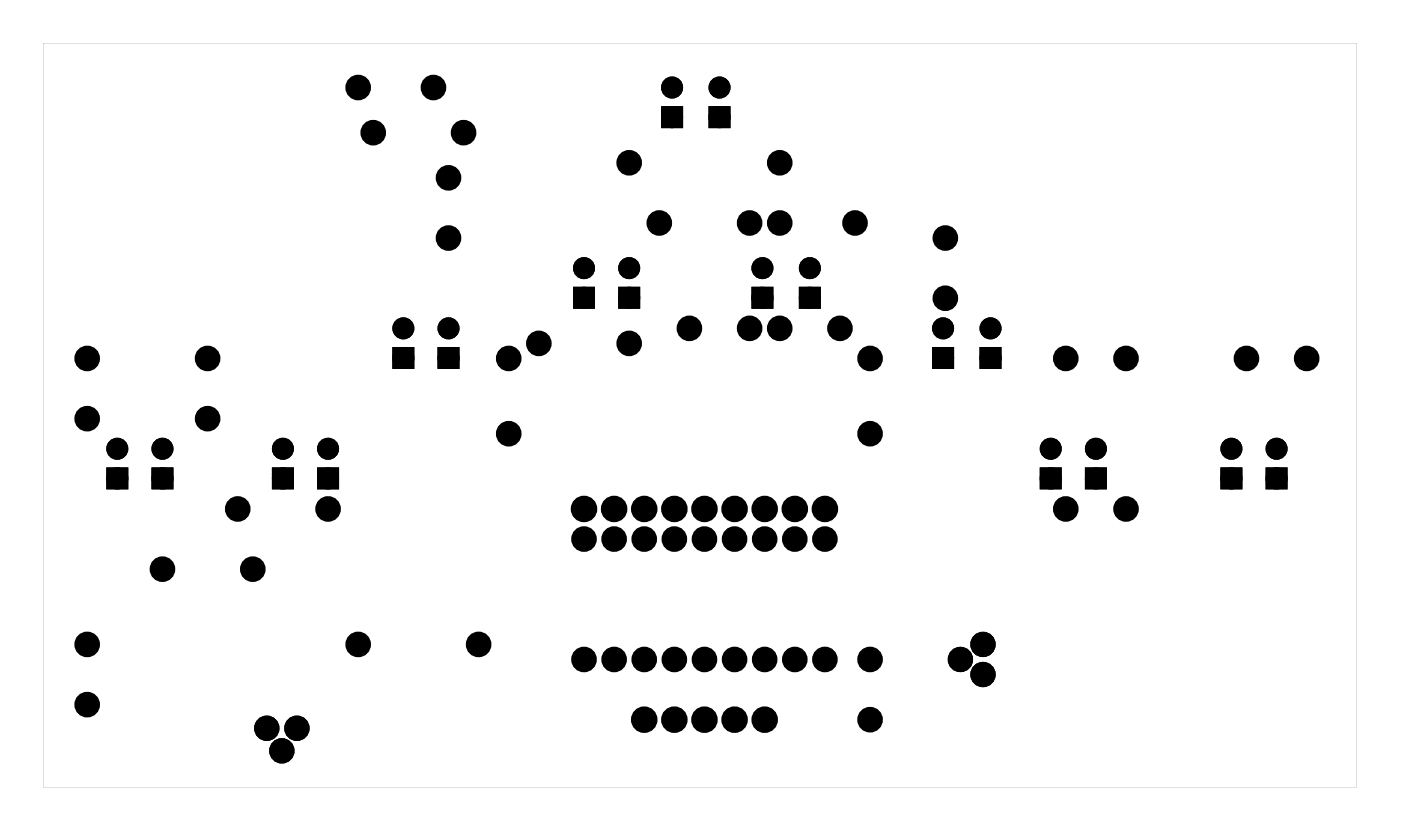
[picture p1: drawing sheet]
<svg xmlns="http://www.w3.org/2000/svg" width="118mm" height="70mm" viewBox="0 0 118 70" stroke-linecap="round" stroke-linejoin="round" font-family="sans-serif">
<g fill="#000">
<path d="M56.1 9.3h1.2v1.2h-1.2zM60.1 9.3h1.2v1.2h-1.2zM9.3 39.8h1.2v1.2h-1.2zM13.1 39.8h1.2v1.2h-1.2zM23.3 39.8h1.2v1.2h-1.2zM27.1 39.8h1.2v1.2h-1.2zM33.4 29.6h1.2v1.2h-1.2zM37.2 29.6h1.2v1.2h-1.2zM48.7 24.5h1.2v1.2h-1.2zM52.5 24.5h1.2v1.2h-1.2zM63.7 24.5h1.2v1.2h-1.2zM67.7 24.5h1.2v1.2h-1.2z"/>
<path d="M79 29.6h1.2v1.2h-1.2zM83 29.6h1.2v1.2h-1.2zM88 39.8h1.2v1.2h-1.2zM91.8 39.8h1.2v1.2h-1.2zM103.3 39.8h1.2v1.2h-1.2zM107.1 39.8h1.2v1.2h-1.2z"/>
<path d="M3.6 3.6h110.8v62.8h-110.8zM3.6 3.6v62.8h110.8v-62.8z"/>
</g>
<g fill="#000">
<circle cx="30.2" cy="7.4" r=".7"/>
<circle cx="31.5" cy="11.2" r=".7"/>
<circle cx="36.6" cy="7.4" r=".7"/>
<circle cx="37.8" cy="15" r=".7"/>
<circle cx="39.1" cy="11.2" r=".7"/>
<circle cx="53.1" cy="13.7" r=".7"/>
<circle cx="55.6" cy="18.8" r=".7"/>
<circle cx="56.7" cy="7.4" r=".6"/>
<circle cx="56.7" cy="9.9" r=".6"/>
<circle cx="60.7" cy="7.4" r=".6"/>
<circle cx="60.7" cy="9.9" r=".6"/>
<circle cx="63.2" cy="18.8" r=".7"/>
<circle cx="65.8" cy="13.7" r=".7"/>
<circle cx="65.8" cy="18.8" r=".7"/>
<circle cx="72.1" cy="18.8" r=".7"/>
<circle cx="7.4" cy="35.3" r=".7"/>
<circle cx="7.4" cy="30.2" r=".7"/>
<circle cx="9.9" cy="37.9" r=".6"/>
<circle cx="13.7" cy="37.9" r=".6"/>
<circle cx="17.5" cy="35.3" r=".7"/>
<circle cx="17.5" cy="30.2" r=".7"/>
<circle cx="23.9" cy="37.9" r=".6"/>
<circle cx="27.7" cy="37.9" r=".6"/>
<circle cx="34" cy="27.7" r=".6"/>
<circle cx="34" cy="30.2" r=".6"/>
<circle cx="37.8" cy="20.1" r=".7"/>
<circle cx="37.8" cy="27.7" r=".6"/>
<circle cx="37.8" cy="30.2" r=".6"/>
<circle cx="42.9" cy="36.6" r=".7"/>
<circle cx="42.9" cy="30.2" r=".7"/>
<circle cx="45.5" cy="29" r=".7"/>
<circle cx="49.3" cy="22.6" r=".6"/>
<circle cx="49.3" cy="25.1" r=".6"/>
<circle cx="53.1" cy="29" r=".7"/>
<circle cx="53.1" cy="22.6" r=".6"/>
<circle cx="53.1" cy="25.1" r=".6"/>
<circle cx="58.2" cy="27.7" r=".7"/>
<circle cx="63.2" cy="27.7" r=".7"/>
<circle cx="64.3" cy="22.6" r=".6"/>
<circle cx="64.3" cy="25.1" r=".6"/>
<circle cx="65.8" cy="27.7" r=".7"/>
<circle cx="68.3" cy="22.6" r=".6"/>
<circle cx="68.3" cy="25.1" r=".6"/>
<circle cx="70.9" cy="27.7" r=".7"/>
<circle cx="73.4" cy="36.6" r=".7"/>
<circle cx="73.4" cy="30.2" r=".7"/>
<circle cx="79.6" cy="27.7" r=".6"/>
<circle cx="79.6" cy="30.2" r=".6"/>
<circle cx="79.7" cy="25.2" r=".7"/>
<circle cx="79.7" cy="20.1" r=".7"/>
<circle cx="83.6" cy="27.7" r=".6"/>
<circle cx="83.6" cy="30.2" r=".6"/>
<circle cx="88.6" cy="37.9" r=".6"/>
<circle cx="89.9" cy="30.2" r=".7"/>
<circle cx="92.4" cy="37.9" r=".6"/>
<circle cx="95" cy="30.2" r=".7"/>
<circle cx="103.9" cy="37.9" r=".6"/>
<circle cx="105.1" cy="30.2" r=".7"/>
<circle cx="107.7" cy="37.9" r=".6"/>
<circle cx="110.2" cy="30.2" r=".7"/>
<circle cx="7.4" cy="59.5" r=".7"/>
<circle cx="7.4" cy="54.4" r=".7"/>
<circle cx="9.9" cy="40.4" r=".6"/>
<circle cx="13.7" cy="48" r=".7"/>
<circle cx="13.7" cy="40.4" r=".6"/>
<circle cx="20.1" cy="42.9" r=".7"/>
<circle cx="21.3" cy="48" r=".7"/>
<circle cx="23.9" cy="40.4" r=".6"/>
<circle cx="27.7" cy="42.9" r=".7"/>
<circle cx="27.7" cy="40.4" r=".6"/>
<circle cx="30.2" cy="54.4" r=".7"/>
<circle cx="40.4" cy="54.4" r=".7"/>
<circle cx="49.3" cy="55.6" r=".7"/>
<circle cx="49.3" cy="45.5" r=".7"/>
<circle cx="49.3" cy="42.9" r=".74"/>
<circle cx="51.8" cy="55.6" r=".7"/>
<circle cx="51.8" cy="45.5" r=".7"/>
<circle cx="51.8" cy="42.9" r=".74"/>
<circle cx="54.3" cy="55.6" r=".7"/>
<circle cx="54.3" cy="45.5" r=".7"/>
<circle cx="54.3" cy="42.9" r=".74"/>
<circle cx="56.9" cy="55.6" r=".7"/>
<circle cx="56.9" cy="45.5" r=".7"/>
<circle cx="56.9" cy="42.9" r=".74"/>
<circle cx="59.4" cy="55.6" r=".7"/>
<circle cx="59.4" cy="45.5" r=".7"/>
<circle cx="59.4" cy="42.9" r=".74"/>
<circle cx="62" cy="55.6" r=".7"/>
<circle cx="62" cy="45.5" r=".7"/>
<circle cx="62" cy="42.9" r=".74"/>
<circle cx="64.5" cy="55.6" r=".7"/>
<circle cx="64.5" cy="45.5" r=".7"/>
<circle cx="64.5" cy="42.9" r=".74"/>
<circle cx="67" cy="55.6" r=".7"/>
<circle cx="67" cy="45.5" r=".7"/>
<circle cx="67" cy="42.9" r=".74"/>
<circle cx="69.6" cy="55.6" r=".7"/>
<circle cx="69.6" cy="45.5" r=".7"/>
<circle cx="69.6" cy="42.9" r=".74"/>
<circle cx="73.4" cy="55.6" r=".7"/>
<circle cx="81" cy="55.6" r=".67"/>
<circle cx="82.9" cy="54.4" r=".67"/>
<circle cx="82.9" cy="56.9" r=".67"/>
<circle cx="88.6" cy="40.4" r=".6"/>
<circle cx="89.9" cy="42.9" r=".7"/>
<circle cx="92.4" cy="40.4" r=".6"/>
<circle cx="95" cy="42.9" r=".7"/>
<circle cx="103.9" cy="40.4" r=".6"/>
<circle cx="107.7" cy="40.4" r=".6"/>
<circle cx="22.5" cy="61.4" r=".67"/>
<circle cx="23.8" cy="63.4" r=".67"/>
<circle cx="25" cy="61.4" r=".67"/>
<circle cx="54.3" cy="60.7" r=".74"/>
<circle cx="56.9" cy="60.7" r=".74"/>
<circle cx="59.4" cy="60.7" r=".74"/>
<circle cx="62" cy="60.7" r=".74"/>
<circle cx="64.5" cy="60.7" r=".74"/>
<circle cx="73.4" cy="60.7" r=".7"/>
</g>
<g fill="none" stroke="#000" stroke-width=".65" stroke-linecap="butt">
<path d="M56.1 9.3h1.2v1.2h-1.2zM60.1 9.3h1.2v1.2h-1.2zM9.3 39.8h1.2v1.2h-1.2zM13.1 39.8h1.2v1.2h-1.2zM23.3 39.8h1.2v1.2h-1.2zM27.1 39.8h1.2v1.2h-1.2zM33.4 29.6h1.2v1.2h-1.2zM37.2 29.6h1.2v1.2h-1.2zM48.7 24.5h1.2v1.2h-1.2zM52.5 24.5h1.2v1.2h-1.2zM63.7 24.5h1.2v1.2h-1.2zM67.7 24.5h1.2v1.2h-1.2z"/>
<path d="M79 29.6h1.2v1.2h-1.2zM83 29.6h1.2v1.2h-1.2zM88 39.8h1.2v1.2h-1.2zM91.8 39.8h1.2v1.2h-1.2zM103.3 39.8h1.2v1.2h-1.2zM107.1 39.8h1.2v1.2h-1.2z"/>
<circle cx="56.7" cy="7.4" r=".6"/>
<circle cx="56.7" cy="9.9" r=".6"/>
<circle cx="60.7" cy="7.4" r=".6"/>
<circle cx="60.7" cy="9.9" r=".6"/>
<circle cx="9.9" cy="37.9" r=".6"/>
<circle cx="13.7" cy="37.9" r=".6"/>
<circle cx="23.9" cy="37.9" r=".6"/>
<circle cx="27.7" cy="37.9" r=".6"/>
<circle cx="34" cy="27.7" r=".6"/>
<circle cx="34" cy="30.2" r=".6"/>
<circle cx="37.8" cy="27.7" r=".6"/>
<circle cx="37.8" cy="30.2" r=".6"/>
<circle cx="49.3" cy="22.6" r=".6"/>
<circle cx="49.3" cy="25.1" r=".6"/>
<circle cx="53.1" cy="22.6" r=".6"/>
<circle cx="53.1" cy="25.1" r=".6"/>
<circle cx="64.3" cy="22.6" r=".6"/>
<circle cx="64.3" cy="25.1" r=".6"/>
<circle cx="68.3" cy="22.6" r=".6"/>
<circle cx="68.3" cy="25.1" r=".6"/>
<circle cx="79.6" cy="27.7" r=".6"/>
<circle cx="79.6" cy="30.2" r=".6"/>
<circle cx="83.6" cy="27.7" r=".6"/>
<circle cx="83.6" cy="30.2" r=".6"/>
<circle cx="88.6" cy="37.9" r=".6"/>
<circle cx="92.4" cy="37.9" r=".6"/>
<circle cx="103.9" cy="37.9" r=".6"/>
<circle cx="107.7" cy="37.9" r=".6"/>
<circle cx="9.9" cy="40.4" r=".6"/>
<circle cx="13.7" cy="40.4" r=".6"/>
<circle cx="23.9" cy="40.4" r=".6"/>
<circle cx="27.7" cy="40.4" r=".6"/>
<circle cx="88.6" cy="40.4" r=".6"/>
<circle cx="92.4" cy="40.4" r=".6"/>
<circle cx="103.9" cy="40.4" r=".6"/>
<circle cx="107.7" cy="40.4" r=".6"/>
</g>
<g fill="none" stroke="#000" stroke-width=".76" stroke-linecap="butt">
<circle cx="30.2" cy="7.4" r=".7"/>
<circle cx="31.5" cy="11.2" r=".7"/>
<circle cx="36.6" cy="7.4" r=".7"/>
<circle cx="37.8" cy="15" r=".7"/>
<circle cx="39.1" cy="11.2" r=".7"/>
<circle cx="53.1" cy="13.7" r=".7"/>
<circle cx="55.6" cy="18.8" r=".7"/>
<circle cx="63.2" cy="18.8" r=".7"/>
<circle cx="65.8" cy="13.7" r=".7"/>
<circle cx="65.8" cy="18.8" r=".7"/>
<circle cx="72.1" cy="18.8" r=".7"/>
<circle cx="7.4" cy="35.3" r=".7"/>
<circle cx="7.4" cy="30.2" r=".7"/>
<circle cx="17.5" cy="35.3" r=".7"/>
<circle cx="17.5" cy="30.2" r=".7"/>
<circle cx="37.8" cy="20.1" r=".7"/>
<circle cx="42.9" cy="36.6" r=".7"/>
<circle cx="42.9" cy="30.2" r=".7"/>
<circle cx="45.5" cy="29" r=".7"/>
<circle cx="53.1" cy="29" r=".7"/>
<circle cx="58.2" cy="27.7" r=".7"/>
<circle cx="63.2" cy="27.7" r=".7"/>
<circle cx="65.8" cy="27.7" r=".7"/>
<circle cx="70.9" cy="27.7" r=".7"/>
<circle cx="73.4" cy="36.6" r=".7"/>
<circle cx="73.4" cy="30.2" r=".7"/>
<circle cx="79.7" cy="25.2" r=".7"/>
<circle cx="79.7" cy="20.1" r=".7"/>
<circle cx="89.9" cy="30.2" r=".7"/>
<circle cx="95" cy="30.2" r=".7"/>
<circle cx="105.1" cy="30.2" r=".7"/>
<circle cx="110.2" cy="30.2" r=".7"/>
<circle cx="7.4" cy="59.5" r=".7"/>
<circle cx="7.4" cy="54.4" r=".7"/>
<circle cx="13.7" cy="48" r=".7"/>
<circle cx="20.1" cy="42.9" r=".7"/>
<circle cx="21.3" cy="48" r=".7"/>
<circle cx="27.7" cy="42.9" r=".7"/>
<circle cx="30.2" cy="54.4" r=".7"/>
<circle cx="40.4" cy="54.4" r=".7"/>
<circle cx="49.3" cy="45.5" r=".7"/>
<circle cx="49.3" cy="55.6" r=".7"/>
<circle cx="49.3" cy="42.9" r=".74"/>
<circle cx="51.8" cy="45.5" r=".7"/>
<circle cx="51.8" cy="55.6" r=".7"/>
<circle cx="51.8" cy="42.9" r=".74"/>
<circle cx="54.3" cy="45.5" r=".7"/>
<circle cx="54.3" cy="55.6" r=".7"/>
<circle cx="54.3" cy="42.9" r=".74"/>
<circle cx="56.9" cy="45.5" r=".7"/>
<circle cx="56.9" cy="55.6" r=".7"/>
<circle cx="56.9" cy="42.9" r=".74"/>
<circle cx="59.4" cy="45.5" r=".7"/>
<circle cx="59.4" cy="55.6" r=".7"/>
<circle cx="59.4" cy="42.9" r=".74"/>
<circle cx="62" cy="45.5" r=".7"/>
<circle cx="62" cy="55.6" r=".7"/>
<circle cx="62" cy="42.9" r=".74"/>
<circle cx="64.5" cy="42.9" r=".74"/>
<circle cx="64.5" cy="45.5" r=".7"/>
<circle cx="64.5" cy="55.6" r=".7"/>
<circle cx="67" cy="45.5" r=".7"/>
<circle cx="67" cy="55.6" r=".7"/>
<circle cx="67" cy="42.9" r=".74"/>
<circle cx="69.6" cy="45.5" r=".7"/>
<circle cx="69.6" cy="55.6" r=".7"/>
<circle cx="69.6" cy="42.9" r=".74"/>
<circle cx="73.4" cy="55.6" r=".7"/>
<circle cx="89.9" cy="42.9" r=".7"/>
<circle cx="95" cy="42.9" r=".7"/>
<circle cx="54.3" cy="60.7" r=".74"/>
<circle cx="56.9" cy="60.7" r=".74"/>
<circle cx="59.4" cy="60.7" r=".74"/>
<circle cx="62" cy="60.7" r=".74"/>
<circle cx="64.5" cy="60.7" r=".74"/>
<circle cx="73.4" cy="60.7" r=".7"/>
</g>
<g fill="none" stroke="#000" stroke-width=".79" stroke-linecap="butt">
<circle cx="81" cy="55.6" r=".67"/>
<circle cx="82.9" cy="56.9" r=".67"/>
<circle cx="82.9" cy="54.4" r=".67"/>
<circle cx="22.5" cy="61.4" r=".67"/>
<circle cx="23.8" cy="63.4" r=".67"/>
<circle cx="25" cy="61.4" r=".67"/>
</g>
</svg>
